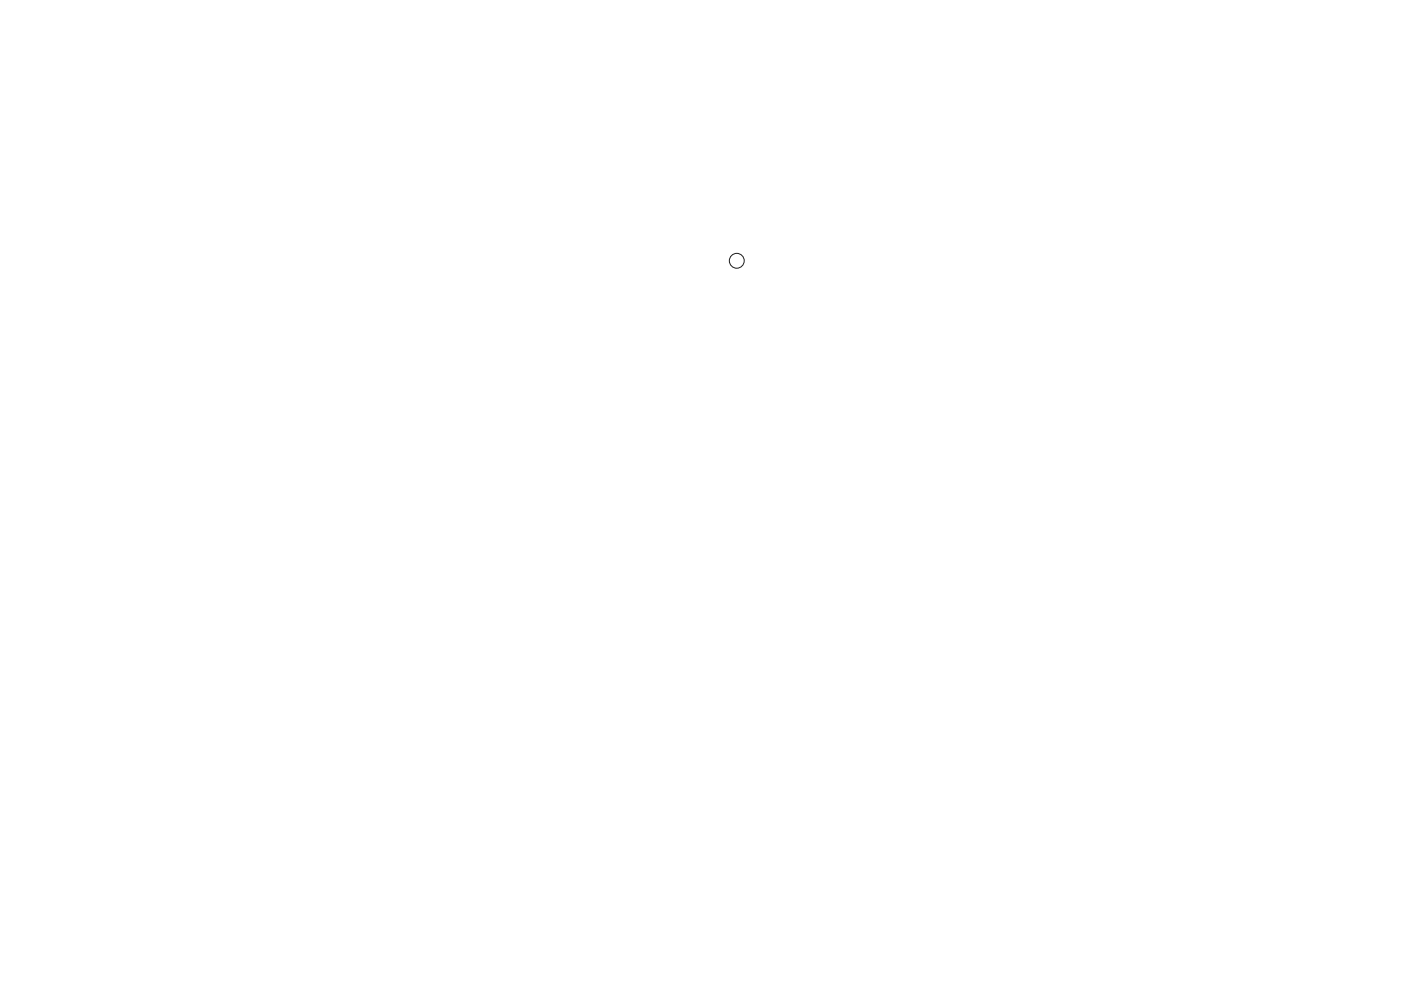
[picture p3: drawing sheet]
<svg xmlns="http://www.w3.org/2000/svg" width="297mm" height="210mm" viewBox="0 0 297 210" stroke-linecap="round" stroke-linejoin="round" font-family="sans-serif">
<circle cx="156.2" cy="55.3" r="1.58" fill="none" stroke="#1d1d1b" stroke-width=".21"/>
</svg>
